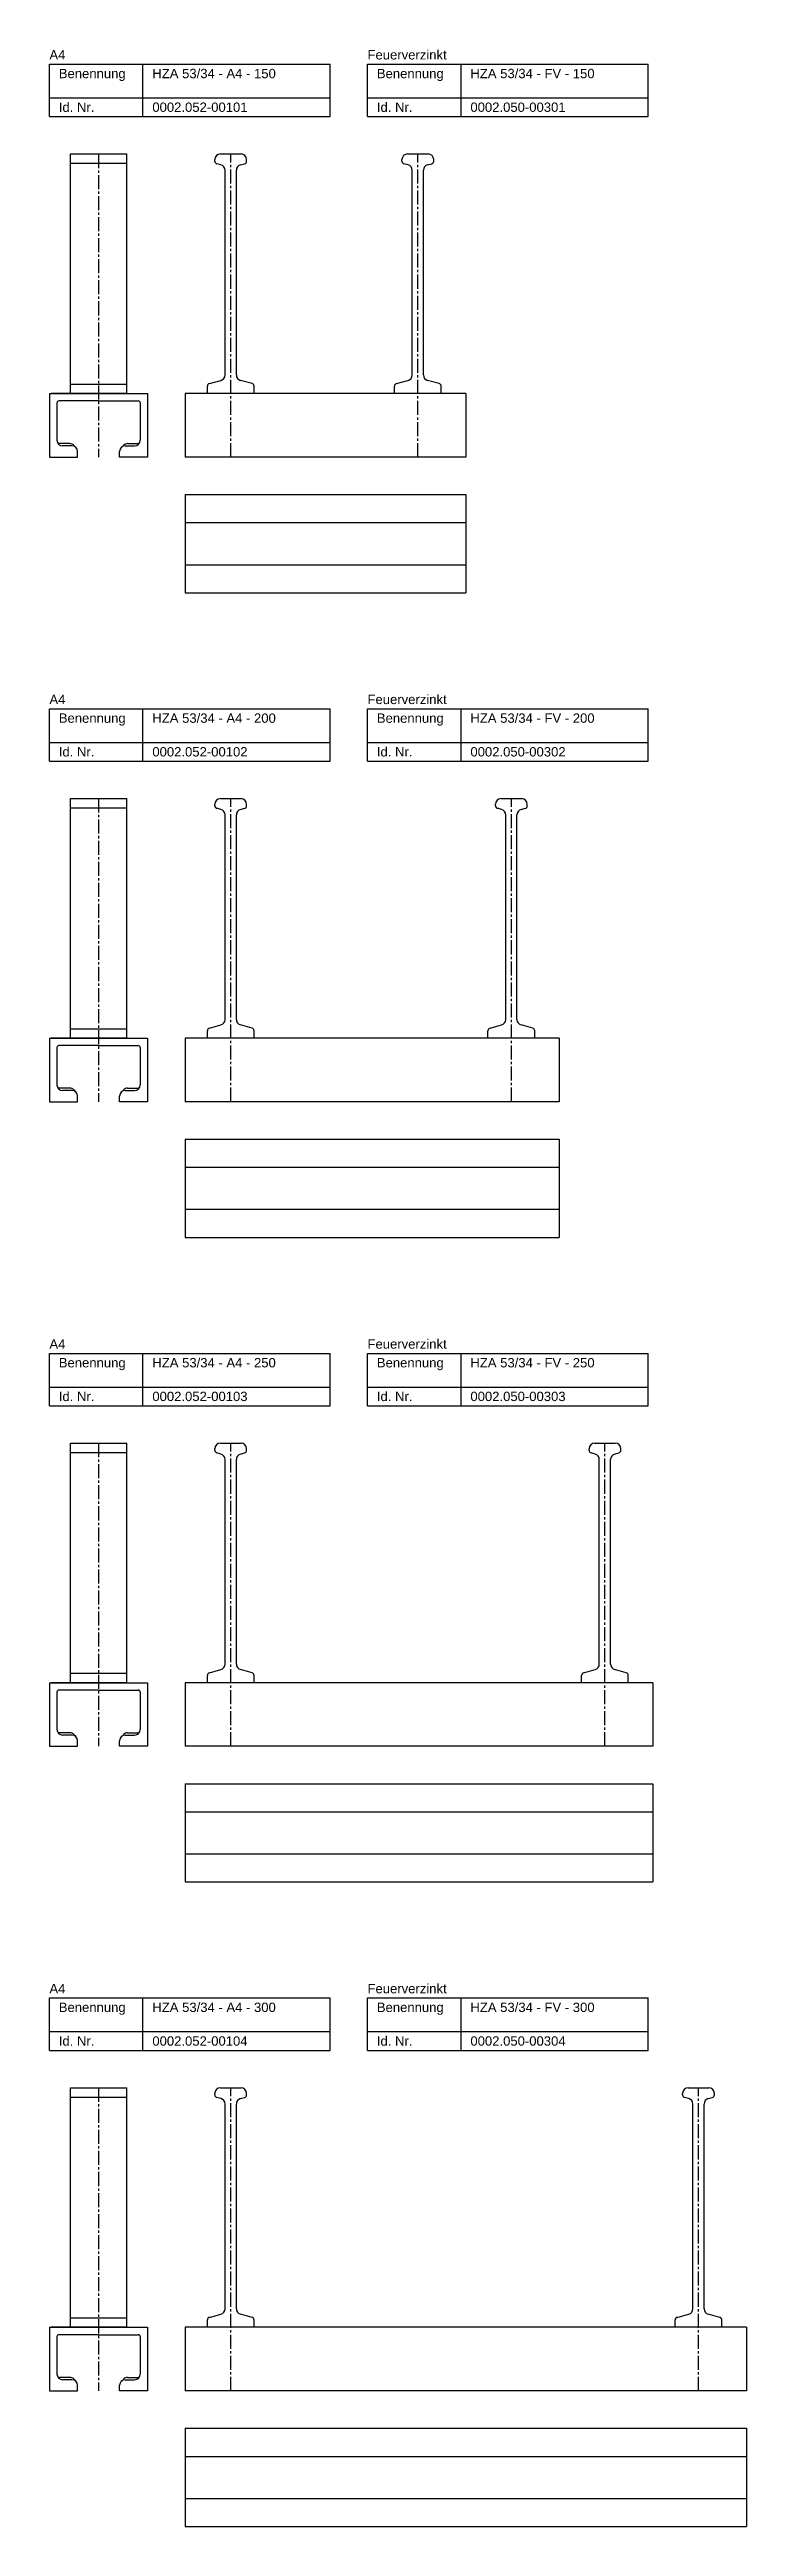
# Model space of a CAD drawing. Header units: millimetres. Extents: x -218 to 5925, y 437 to 3483.
# Drawn here: x -218 to 155, y 2159 to 3483 of the extents above; entities that cross this region are included whole.
import ezdxf

# ---------------------------------------------------------------- set-up
doc = ezdxf.new("R2010")
doc.units = ezdxf.units.MM
doc.header["$LTSCALE"] = 10
doc.linetypes.add('MITTE2', pattern=[1.125, 0.75, -0.125, 0.125, -0.125])
doc.layers.add('HALFEN', color=2, linetype='CONTINUOUS')
doc.styles.add('ARIAL50', font='ARIAL.TTF', dxfattribs={"height": 5})

msp = doc.modelspace()

# ---------------------------------------------------------------- linework, layer by layer
at = {"layer": 'HALFEN'}
for p, q in [((-217.8, 3475.2), (-67.8, 3475.2)), ((-217.8, 3447.2), (-217.8, 3475.2)), ((-167.8, 3447.2), (-167.8, 3475.2)), ((-67.8, 3447.2), (-67.8, 3475.2)), ((-47.8, 3475.2), (102.2, 3475.2)), ((-47.8, 3447.2), (-47.8, 3475.2)), ((2.2, 3447.2), (2.2, 3475.2)), ((102.2, 3447.2), (102.2, 3475.2)), ((-217.8, 3457.2), (-67.8, 3457.2)), ((-47.8, 3457.2), (102.2, 3457.2)), ((-217.8, 3447.2), (-67.8, 3447.2)), ((-47.8, 3447.2), (102.2, 3447.2)), ((-206.5, 3299.2), (-206.5, 3427.2)), ((-206.5, 3427.2), (-176.5, 3427.2)), ((-206.5, 3422.2), (-176.5, 3422.2)), ((-176.5, 3299.2), (-176.5, 3427.2)), ((-129.4, 3423.4), (-129.4, 3424.2)), ((-126.2, 3421.4), (-128.3, 3422)), ((-126.4, 3427.2), (-115.4, 3427.2)), ((-123.9, 3309.1), (-123.9, 3418.5)), ((-117.9, 3309.1), (-117.9, 3418.5)), ((-115.7, 3421.4), (-113.5, 3422)), ((-112.4, 3423.4), (-112.4, 3424.2)), ((-29.4, 3423.4), (-29.4, 3424.2)), ((-26.2, 3421.4), (-28.3, 3422)), ((-26.4, 3427.2), (-15.4, 3427.2)), ((-23.9, 3309.1), (-23.9, 3418.5)), ((-17.9, 3309.1), (-17.9, 3418.5)), ((-15.7, 3421.4), (-13.5, 3422)), ((-12.4, 3423.4), (-12.4, 3424.2)), ((-217.8, 3299.2), (-165.3, 3299.2)), ((-217.8, 3299.2), (-217.8, 3265.2)), ((-191.5, 3299.2), (-216.8, 3299.2)), ((-210.5, 3299.2), (-190.5, 3299.2)), ((-206.5, 3304.2), (-176.5, 3304.2)), ((-176.5, 3299.2), (-194.5, 3299.2)), ((-165.3, 3299.2), (-165.3, 3265.2)), ((4.7, 3299.2), (-145.3, 3299.2)), ((-145.3, 3299.2), (-145.3, 3265.2)), ((-133.4, 3299.2), (-133.4, 3303.1)), ((-132.3, 3304.5), (-126.2, 3306.2)), ((-109.5, 3304.5), (-115.7, 3306.2)), ((-108.4, 3299.2), (-108.4, 3303.1)), ((-33.4, 3299.2), (-33.4, 3303.1)), ((-32.3, 3304.5), (-26.2, 3306.2)), ((-9.5, 3304.5), (-15.7, 3306.2)), ((-8.4, 3299.2), (-8.4, 3303.1)), ((4.7, 3299.2), (4.7, 3265.2)), ((-213.8, 3294.2), (-213.8, 3274.2)), ((-191.5, 3295.2), (-212.8, 3295.2)), ((-191.5, 3295.2), (-170.3, 3295.2)), ((-169.3, 3294.2), (-169.3, 3274.2)), ((-206.9, 3272.4), (-213.1, 3272.4)), ((-205.8, 3271.2), (-210.8, 3271.2)), ((-203.7, 3270.4), (-204.9, 3271.5)), ((-179.3, 3270.4), (-178.1, 3271.5)), ((-177.3, 3271.2), (-172.3, 3271.2)), ((-176.1, 3272.4), (-169.9, 3272.4)), ((-217.8, 3265.2), (-202.8, 3265.2)), ((-202.8, 3265.2), (-202.8, 3268.2)), ((-180.3, 3265.2), (-180.3, 3268.2)), ((-165.3, 3265.2), (-180.3, 3265.2)), ((4.7, 3265.2), (-145.3, 3265.2)), ((-145.3, 3245.2), (4.7, 3245.2)), ((-145.3, 3245.2), (-145.3, 3192.7)), ((4.7, 3245.2), (4.7, 3192.7)), ((-145.3, 3230.2), (4.7, 3230.2)), ((-145.3, 3207.7), (4.7, 3207.7)), ((-145.3, 3192.7), (4.7, 3192.7)), ((-217.8, 3130.7), (-67.8, 3130.7)), ((-217.8, 3102.7), (-217.8, 3130.7)), ((-167.8, 3102.7), (-167.8, 3130.7)), ((-67.8, 3102.7), (-67.8, 3130.7)), ((-47.8, 3130.7), (102.2, 3130.7)), ((-47.8, 3102.7), (-47.8, 3130.7)), ((2.2, 3102.7), (2.2, 3130.7)), ((102.2, 3102.7), (102.2, 3130.7)), ((-217.8, 3112.7), (-67.8, 3112.7)), ((-47.8, 3112.7), (102.2, 3112.7)), ((-217.8, 3102.7), (-67.8, 3102.7)), ((-47.8, 3102.7), (102.2, 3102.7)), ((-206.5, 2954.7), (-206.5, 3082.7)), ((-206.5, 3082.7), (-176.5, 3082.7)), ((-206.5, 3077.7), (-176.5, 3077.7)), ((-176.5, 2954.7), (-176.5, 3082.7)), ((-129.4, 3078.9), (-129.4, 3079.7)), ((-126.2, 3076.9), (-128.3, 3077.5)), ((-126.4, 3082.7), (-115.4, 3082.7)), ((-123.9, 2964.6), (-123.9, 3074)), ((-117.9, 2964.6), (-117.9, 3074)), ((-115.7, 3076.9), (-113.5, 3077.5)), ((-112.4, 3078.9), (-112.4, 3079.7)), ((20.6, 3078.9), (20.6, 3079.7)), ((23.8, 3076.9), (21.7, 3077.5)), ((23.6, 3082.7), (34.6, 3082.7)), ((26.1, 2964.6), (26.1, 3074)), ((32.1, 2964.6), (32.1, 3074)), ((34.3, 3076.9), (36.5, 3077.5)), ((37.6, 3078.9), (37.6, 3079.7)), ((-217.8, 2954.7), (-165.3, 2954.7)), ((-217.8, 2954.7), (-217.8, 2920.7)), ((-191.5, 2954.7), (-216.8, 2954.7)), ((-210.5, 2954.7), (-190.5, 2954.7)), ((-206.5, 2959.7), (-176.5, 2959.7)), ((-176.5, 2954.7), (-194.5, 2954.7)), ((-165.3, 2954.7), (-165.3, 2920.7)), ((54.7, 2954.7), (-145.3, 2954.7)), ((-145.3, 2954.7), (-145.3, 2920.7)), ((-133.4, 2954.7), (-133.4, 2958.6)), ((-132.3, 2960), (-126.2, 2961.7)), ((-109.5, 2960), (-115.7, 2961.7)), ((-108.4, 2954.7), (-108.4, 2958.6)), ((16.6, 2954.7), (16.6, 2958.6)), ((17.7, 2960), (23.8, 2961.7)), ((40.5, 2960), (34.3, 2961.7)), ((41.6, 2954.7), (41.6, 2958.6)), ((54.7, 2954.7), (54.7, 2920.7)), ((-213.8, 2949.7), (-213.8, 2929.7)), ((-191.5, 2950.7), (-212.8, 2950.7)), ((-191.5, 2950.7), (-170.3, 2950.7)), ((-169.3, 2949.7), (-169.3, 2929.7)), ((-206.9, 2927.9), (-213.1, 2927.9)), ((-205.8, 2926.7), (-210.8, 2926.7)), ((-203.7, 2925.9), (-204.9, 2927)), ((-179.3, 2925.9), (-178.1, 2927)), ((-177.3, 2926.7), (-172.3, 2926.7)), ((-176.1, 2927.9), (-169.9, 2927.9)), ((-217.8, 2920.7), (-202.8, 2920.7)), ((-202.8, 2920.7), (-202.8, 2923.7)), ((-180.3, 2920.7), (-180.3, 2923.7)), ((-165.3, 2920.7), (-180.3, 2920.7)), ((54.7, 2920.7), (-145.3, 2920.7)), ((-145.3, 2900.7), (54.7, 2900.7)), ((-145.3, 2900.7), (-145.3, 2848.2)), ((54.7, 2900.7), (54.7, 2848.2)), ((-145.3, 2885.7), (54.7, 2885.7)), ((-145.3, 2863.2), (54.7, 2863.2)), ((-145.3, 2848.2), (54.7, 2848.2)), ((-217.8, 2786.2), (-67.8, 2786.2)), ((-217.8, 2758.2), (-217.8, 2786.2)), ((-167.8, 2758.2), (-167.8, 2786.2)), ((-67.8, 2758.2), (-67.8, 2786.2)), ((-47.8, 2786.2), (102.2, 2786.2)), ((-47.8, 2758.2), (-47.8, 2786.2)), ((2.2, 2758.2), (2.2, 2786.2)), ((102.2, 2758.2), (102.2, 2786.2)), ((-217.8, 2768.2), (-67.8, 2768.2)), ((-47.8, 2768.2), (102.2, 2768.2)), ((-217.8, 2758.2), (-67.8, 2758.2)), ((-47.8, 2758.2), (102.2, 2758.2)), ((-206.5, 2610.2), (-206.5, 2738.2)), ((-206.5, 2738.2), (-176.5, 2738.2)), ((-206.5, 2733.2), (-176.5, 2733.2)), ((-176.5, 2610.2), (-176.5, 2738.2)), ((-129.4, 2734.4), (-129.4, 2735.2)), ((-126.2, 2732.4), (-128.3, 2733)), ((-126.4, 2738.2), (-115.4, 2738.2)), ((-123.9, 2620.1), (-123.9, 2729.5)), ((-117.9, 2620.1), (-117.9, 2729.5)), ((-115.7, 2732.4), (-113.5, 2733)), ((-112.4, 2734.4), (-112.4, 2735.2)), ((70.6, 2734.4), (70.6, 2735.2)), ((73.8, 2732.4), (71.7, 2733)), ((73.6, 2738.2), (84.6, 2738.2)), ((76.1, 2620.1), (76.1, 2729.5)), ((82.1, 2620.1), (82.1, 2729.5)), ((84.3, 2732.4), (86.5, 2733)), ((87.6, 2734.4), (87.6, 2735.2)), ((-217.8, 2610.2), (-165.3, 2610.2)), ((-217.8, 2610.2), (-217.8, 2576.2)), ((-191.5, 2610.2), (-216.8, 2610.2)), ((-210.5, 2610.2), (-190.5, 2610.2)), ((-206.5, 2615.2), (-176.5, 2615.2)), ((-176.5, 2610.2), (-194.5, 2610.2)), ((-165.3, 2610.2), (-165.3, 2576.2)), ((104.7, 2610.2), (-145.3, 2610.2)), ((-145.3, 2610.2), (-145.3, 2576.2)), ((-133.4, 2610.2), (-133.4, 2614.1)), ((-132.3, 2615.5), (-126.2, 2617.2)), ((-109.5, 2615.5), (-115.7, 2617.2)), ((-108.4, 2610.2), (-108.4, 2614.1)), ((66.6, 2610.2), (66.6, 2614.1)), ((67.7, 2615.5), (73.8, 2617.2)), ((90.5, 2615.5), (84.3, 2617.2)), ((91.6, 2610.2), (91.6, 2614.1)), ((104.7, 2610.2), (104.7, 2576.2)), ((-213.8, 2605.2), (-213.8, 2585.2)), ((-191.5, 2606.2), (-212.8, 2606.2)), ((-191.5, 2606.2), (-170.3, 2606.2)), ((-169.3, 2605.2), (-169.3, 2585.2)), ((-206.9, 2583.4), (-213.1, 2583.4)), ((-205.8, 2582.2), (-210.8, 2582.2)), ((-203.7, 2581.4), (-204.9, 2582.5)), ((-179.3, 2581.4), (-178.1, 2582.5)), ((-177.3, 2582.2), (-172.3, 2582.2)), ((-176.1, 2583.4), (-169.9, 2583.4)), ((-217.8, 2576.2), (-202.8, 2576.2)), ((-202.8, 2576.2), (-202.8, 2579.2)), ((-180.3, 2576.2), (-180.3, 2579.2)), ((-165.3, 2576.2), (-180.3, 2576.2)), ((104.7, 2576.2), (-145.3, 2576.2)), ((-145.3, 2556.2), (104.7, 2556.2)), ((-145.3, 2556.2), (-145.3, 2503.7)), ((104.7, 2556.2), (104.7, 2503.7)), ((-145.3, 2541.2), (104.7, 2541.2)), ((-145.3, 2518.7), (104.7, 2518.7)), ((-145.3, 2503.7), (104.7, 2503.7)), ((-217.8, 2441.7), (-67.8, 2441.7)), ((-217.8, 2413.7), (-217.8, 2441.7)), ((-167.8, 2413.7), (-167.8, 2441.7)), ((-67.8, 2413.7), (-67.8, 2441.7)), ((-47.8, 2441.7), (102.2, 2441.7)), ((-47.8, 2413.7), (-47.8, 2441.7)), ((2.2, 2413.7), (2.2, 2441.7)), ((102.2, 2413.7), (102.2, 2441.7)), ((-217.8, 2423.7), (-67.8, 2423.7)), ((-47.8, 2423.7), (102.2, 2423.7)), ((-217.8, 2413.7), (-67.8, 2413.7)), ((-47.8, 2413.7), (102.2, 2413.7)), ((-206.5, 2265.7), (-206.5, 2393.7)), ((-206.5, 2393.7), (-176.5, 2393.7)), ((-206.5, 2388.7), (-176.5, 2388.7)), ((-176.5, 2265.7), (-176.5, 2393.7)), ((-129.4, 2389.9), (-129.4, 2390.7)), ((-126.2, 2387.9), (-128.3, 2388.5)), ((-126.4, 2393.7), (-115.4, 2393.7)), ((-123.9, 2275.6), (-123.9, 2385)), ((-117.9, 2275.6), (-117.9, 2385)), ((-115.7, 2387.9), (-113.5, 2388.5)), ((-112.4, 2389.9), (-112.4, 2390.7)), ((120.6, 2389.9), (120.6, 2390.7)), ((123.8, 2387.9), (121.7, 2388.5)), ((123.6, 2393.7), (134.6, 2393.7)), ((126.1, 2275.6), (126.1, 2385)), ((132.1, 2275.6), (132.1, 2385)), ((134.3, 2387.9), (136.5, 2388.5)), ((137.6, 2389.9), (137.6, 2390.7)), ((-217.8, 2265.7), (-165.3, 2265.7)), ((-217.8, 2265.7), (-217.8, 2231.7)), ((-191.5, 2265.7), (-216.8, 2265.7)), ((-210.5, 2265.7), (-190.5, 2265.7)), ((-206.5, 2270.7), (-176.5, 2270.7)), ((-176.5, 2265.7), (-194.5, 2265.7)), ((-165.3, 2265.7), (-165.3, 2231.7)), ((154.7, 2265.7), (-145.3, 2265.7)), ((-145.3, 2265.7), (-145.3, 2231.7)), ((-133.4, 2265.7), (-133.4, 2269.6)), ((-132.3, 2271), (-126.2, 2272.7)), ((-109.5, 2271), (-115.7, 2272.7)), ((-108.4, 2265.7), (-108.4, 2269.6)), ((116.6, 2265.7), (116.6, 2269.6)), ((117.7, 2271), (123.8, 2272.7)), ((140.5, 2271), (134.3, 2272.7)), ((141.6, 2265.7), (141.6, 2269.6)), ((154.7, 2265.7), (154.7, 2231.7)), ((-213.8, 2260.7), (-213.8, 2240.7)), ((-191.5, 2261.7), (-212.8, 2261.7)), ((-191.5, 2261.7), (-170.3, 2261.7)), ((-169.3, 2260.7), (-169.3, 2240.7)), ((-206.9, 2238.9), (-213.1, 2238.9)), ((-205.8, 2237.7), (-210.8, 2237.7)), ((-203.7, 2236.9), (-204.9, 2238)), ((-179.3, 2236.9), (-178.1, 2238)), ((-177.3, 2237.7), (-172.3, 2237.7)), ((-176.1, 2238.9), (-169.9, 2238.9)), ((-217.8, 2231.7), (-202.8, 2231.7)), ((-202.8, 2231.7), (-202.8, 2234.7)), ((-180.3, 2231.7), (-180.3, 2234.7)), ((-165.3, 2231.7), (-180.3, 2231.7)), ((154.7, 2231.7), (-145.3, 2231.7)), ((-145.3, 2211.7), (154.7, 2211.7)), ((-145.3, 2211.7), (-145.3, 2159.2)), ((154.7, 2211.7), (154.7, 2159.2)), ((-145.3, 2196.7), (154.7, 2196.7)), ((-145.3, 2174.2), (154.7, 2174.2)), ((-145.3, 2159.2), (154.7, 2159.2))]:
    msp.add_line(p, q, dxfattribs=at)
at = {"layer": 'HALFEN', "color": 1, "linetype": 'MITTE2'}
for p, q in [((-191.5, 3427.2), (-191.5, 3265.2)), ((-120.9, 3265.2), (-120.9, 3427.2)), ((-20.9, 3265.2), (-20.9, 3427.2)), ((-191.5, 3082.7), (-191.5, 2920.7)), ((-120.9, 2920.7), (-120.9, 3082.7)), ((29.1, 2920.7), (29.1, 3082.7)), ((-191.5, 2738.2), (-191.5, 2576.2)), ((-120.9, 2576.2), (-120.9, 2738.2)), ((79.1, 2576.2), (79.1, 2738.2)), ((-191.5, 2393.7), (-191.5, 2231.7)), ((-120.9, 2231.7), (-120.9, 2393.7)), ((129.1, 2231.7), (129.1, 2393.7))]:
    msp.add_line(p, q, dxfattribs=at)
at = {"layer": 'HALFEN'}
for centre, radius, start, end in [((-126.4, 3424.2), 3, 90, 180), ((-127.9, 3423.4), 1.5, 180, 255), ((-126.9, 3418.5), 3, 0, 75), ((-114.9, 3418.5), 3, 105, 180), ((-115.4, 3424.2), 3, 0, 90), ((-113.9, 3423.4), 1.5, 285, 0), ((-26.4, 3424.2), 3, 90, 180), ((-27.9, 3423.4), 1.5, 180, 255), ((-26.9, 3418.5), 3, 0, 75), ((-14.9, 3418.5), 3, 105, 180), ((-15.4, 3424.2), 3, 0, 90), ((-13.9, 3423.4), 1.5, 285, 0), ((-131.9, 3303.1), 1.5, 105, 180), ((-126.9, 3309.1), 3, 285, 0), ((-114.9, 3309.1), 3, 180, 255), ((-109.9, 3303.1), 1.5, 0, 75), ((-31.9, 3303.1), 1.5, 105, 180), ((-26.9, 3309.1), 3, 285, 0), ((-14.9, 3309.1), 3, 180, 255), ((-9.9, 3303.1), 1.5, 0, 75), ((-212.8, 3294.2), 1, 90, 180), ((-170.3, 3294.2), 1, 0, 90), ((-210.8, 3274.2), 3, 180, 270), ((-206.9, 3269.4), 3, 46.9151, 90), ((-205.8, 3268.2), 3, 0, 90), ((-177.3, 3268.2), 3, 90, 180), ((-176.1, 3269.4), 3, 90, 133.0849), ((-172.3, 3274.2), 3, 270, 0), ((-126.4, 3079.7), 3, 90, 180), ((-127.9, 3078.9), 1.5, 180, 255), ((-126.9, 3074), 3, 0, 75), ((-114.9, 3074), 3, 105, 180), ((-115.4, 3079.7), 3, 0, 90), ((-113.9, 3078.9), 1.5, 285, 0), ((23.6, 3079.7), 3, 90, 180), ((22.1, 3078.9), 1.5, 180, 255), ((23.1, 3074), 3, 0, 75), ((35.1, 3074), 3, 105, 180), ((34.6, 3079.7), 3, 0, 90), ((36.1, 3078.9), 1.5, 285, 0), ((-131.9, 2958.6), 1.5, 105, 180), ((-126.9, 2964.6), 3, 285, 0), ((-114.9, 2964.6), 3, 180, 255), ((-109.9, 2958.6), 1.5, 0, 75), ((18.1, 2958.6), 1.5, 105, 180), ((23.1, 2964.6), 3, 285, 0), ((35.1, 2964.6), 3, 180, 255), ((40.1, 2958.6), 1.5, 0, 75), ((-212.8, 2949.7), 1, 90, 180), ((-170.3, 2949.7), 1, 0, 90), ((-210.8, 2929.7), 3, 180, 270), ((-206.9, 2924.9), 3, 46.9151, 90), ((-205.8, 2923.7), 3, 0, 90), ((-177.3, 2923.7), 3, 90, 180), ((-176.1, 2924.9), 3, 90, 133.0849), ((-172.3, 2929.7), 3, 270, 0), ((-126.4, 2735.2), 3, 90, 180), ((-127.9, 2734.4), 1.5, 180, 255), ((-126.9, 2729.5), 3, 0, 75), ((-114.9, 2729.5), 3, 105, 180), ((-115.4, 2735.2), 3, 0, 90), ((-113.9, 2734.4), 1.5, 285, 0), ((73.6, 2735.2), 3, 90, 180), ((72.1, 2734.4), 1.5, 180, 255), ((73.1, 2729.5), 3, 0, 75), ((85.1, 2729.5), 3, 105, 180), ((84.6, 2735.2), 3, 0, 90), ((86.1, 2734.4), 1.5, 285, 0), ((-131.9, 2614.1), 1.5, 105, 180), ((-126.9, 2620.1), 3, 285, 0), ((-114.9, 2620.1), 3, 180, 255), ((-109.9, 2614.1), 1.5, 0, 75), ((68.1, 2614.1), 1.5, 105, 180), ((73.1, 2620.1), 3, 285, 0), ((85.1, 2620.1), 3, 180, 255), ((90.1, 2614.1), 1.5, 0, 75), ((-212.8, 2605.2), 1, 90, 180), ((-170.3, 2605.2), 1, 0, 90), ((-210.8, 2585.2), 3, 180, 270), ((-206.9, 2580.4), 3, 46.9151, 90), ((-205.8, 2579.2), 3, 0, 90), ((-177.3, 2579.2), 3, 90, 180), ((-176.1, 2580.4), 3, 90, 133.0849), ((-172.3, 2585.2), 3, 270, 0), ((-126.4, 2390.7), 3, 90, 180), ((-127.9, 2389.9), 1.5, 180, 255), ((-126.9, 2385), 3, 0, 75), ((-114.9, 2385), 3, 105, 180), ((-115.4, 2390.7), 3, 0, 90), ((-113.9, 2389.9), 1.5, 285, 0), ((123.6, 2390.7), 3, 90, 180), ((122.1, 2389.9), 1.5, 180, 255), ((123.1, 2385), 3, 0, 75), ((135.1, 2385), 3, 105, 180), ((134.6, 2390.7), 3, 0, 90), ((136.1, 2389.9), 1.5, 285, 0), ((-131.9, 2269.6), 1.5, 105, 180), ((-126.9, 2275.6), 3, 285, 0), ((-114.9, 2275.6), 3, 180, 255), ((-109.9, 2269.6), 1.5, 0, 75), ((118.1, 2269.6), 1.5, 105, 180), ((123.1, 2275.6), 3, 285, 0), ((135.1, 2275.6), 3, 180, 255), ((140.1, 2269.6), 1.5, 0, 75), ((-212.8, 2260.7), 1, 90, 180), ((-170.3, 2260.7), 1, 0, 90), ((-210.8, 2240.7), 3, 180, 270), ((-206.9, 2235.9), 3, 46.9151, 90), ((-205.8, 2234.7), 3, 0, 90), ((-177.3, 2234.7), 3, 90, 180), ((-176.1, 2235.9), 3, 90, 133.0849), ((-172.3, 2240.7), 3, 270, 0)]:
    msp.add_arc(centre, radius, start, end, dxfattribs=at)

# ---------------------------------------------------------------- texts
at = {"layer": 'HALFEN', "style": 'ARIAL50'}
for s, p in [('A4', (-217.8, 3477.7)), ('Feuerverzinkt', (-47.8, 3477.7)), ('Benennung', (-212.8, 3467.7)), ('HZA 53/34 - A4 - 150', (-162.8, 3467.7)), ('Benennung', (-42.8, 3467.7)), ('HZA 53/34 - FV - 150', (7.2, 3467.7)), ('Id. Nr.', (-212.8, 3449.7)), ('0002.052-00101', (-162.8, 3449.7)), ('Id. Nr.', (-42.8, 3449.7)), ('0002.050-00301', (7.2, 3449.7)), ('A4', (-217.8, 3133.2)), ('Feuerverzinkt', (-47.8, 3133.2)), ('Benennung', (-212.8, 3123.2)), ('HZA 53/34 - A4 - 200', (-162.8, 3123.2)), ('Benennung', (-42.8, 3123.2)), ('HZA 53/34 - FV - 200', (7.2, 3123.2)), ('Id. Nr.', (-212.8, 3105.2)), ('0002.052-00102', (-162.8, 3105.2)), ('Id. Nr.', (-42.8, 3105.2)), ('0002.050-00302', (7.2, 3105.2)), ('A4', (-217.8, 2788.7)), ('Feuerverzinkt', (-47.8, 2788.7)), ('Benennung', (-212.8, 2778.7)), ('HZA 53/34 - A4 - 250', (-162.8, 2778.7)), ('Benennung', (-42.8, 2778.7)), ('HZA 53/34 - FV - 250', (7.2, 2778.7)), ('Id. Nr.', (-212.8, 2760.7)), ('0002.052-00103', (-162.8, 2760.7)), ('Id. Nr.', (-42.8, 2760.7)), ('0002.050-00303', (7.2, 2760.7)), ('A4', (-217.8, 2444.2)), ('Feuerverzinkt', (-47.8, 2444.2)), ('Benennung', (-212.8, 2434.2)), ('HZA 53/34 - A4 - 300', (-162.8, 2434.2)), ('Benennung', (-42.8, 2434.2)), ('HZA 53/34 - FV - 300', (7.2, 2434.2)), ('Id. Nr.', (-212.8, 2416.2)), ('0002.052-00104', (-162.8, 2416.2)), ('Id. Nr.', (-42.8, 2416.2)), ('0002.050-00304', (7.2, 2416.2))]:
    msp.add_text(s, height=5, dxfattribs=at).set_placement(p)

doc.saveas('drawing.dxf')
